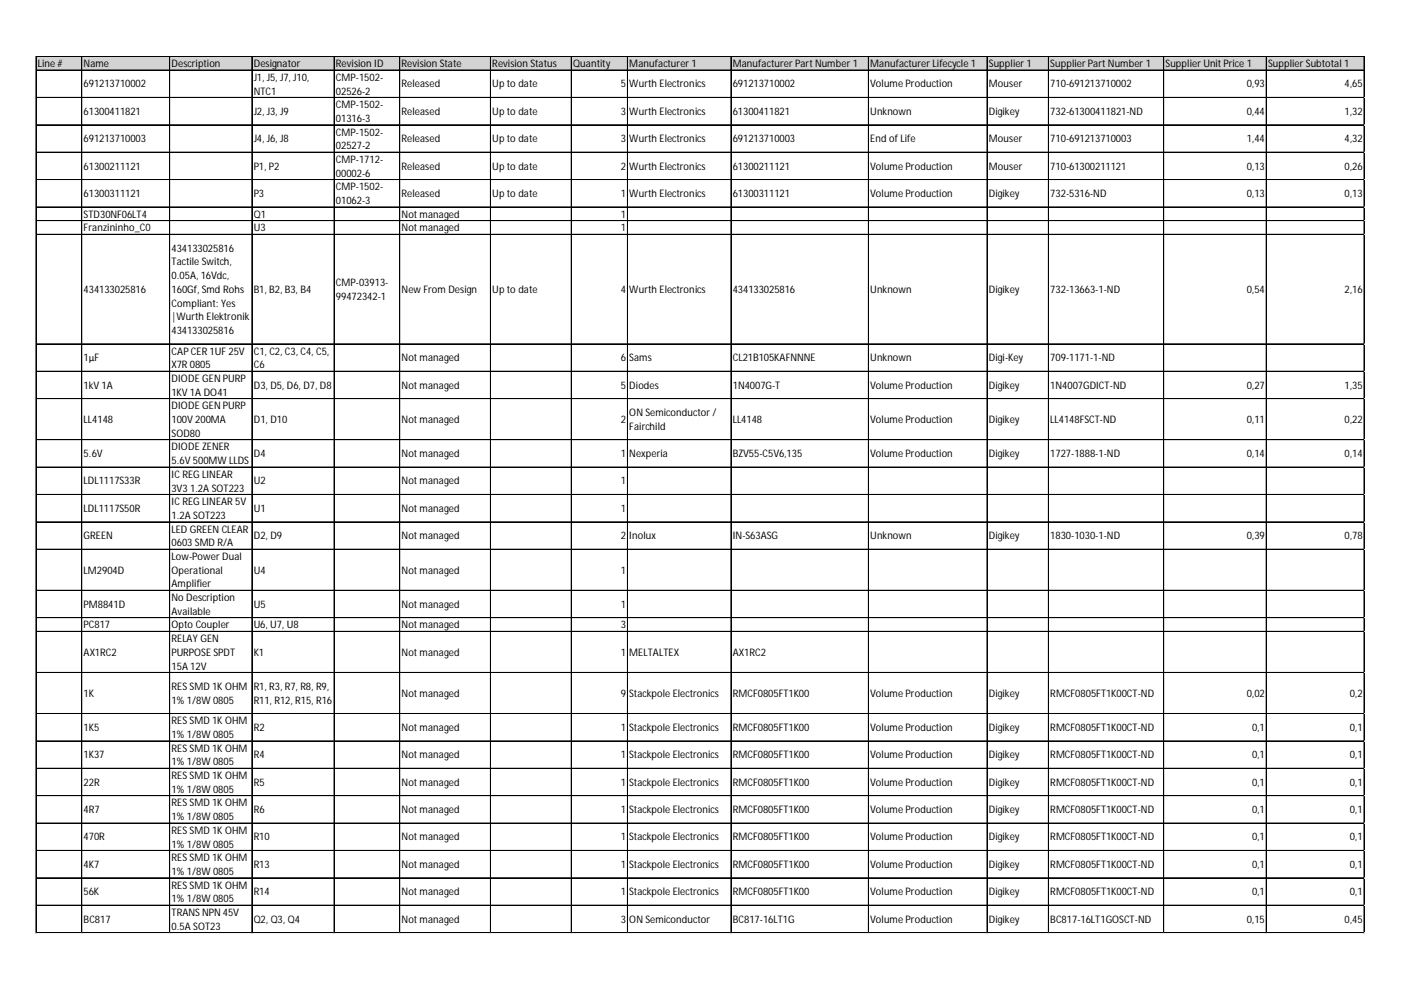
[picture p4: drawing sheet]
<svg xmlns="http://www.w3.org/2000/svg" width="297mm" height="210mm" viewBox="0 0 297 210" stroke-linecap="round" stroke-linejoin="round" font-family="sans-serif">
<defs><g id="words">
<g font-size="2.2">
<text x="8" y="14.2">Line #</text>
<text x="17.7" y="14.2">Name</text>
<text x="36.4" y="14.2">Description</text>
<text x="53.8" y="14.2">Designator</text>
<text x="53.8" y="17.1">J1, J5, J7, J10,</text>
<text x="71.2" y="14.2">Revision ID</text>
<text x="71.2" y="17.1">CMP-1502-</text>
<text x="85.1" y="14.2">Revision State</text>
<text x="104.4" y="14.2">Revision Status</text>
<text x="121.5" y="14.2">Quantity</text>
<text x="133.4" y="14.2">Manufacturer 1</text>
<text x="155.4" y="14.2">Manufacturer PartNumber 1</text>
<text x="184.5" y="14.2">Manufacturer Lifecycle 1</text>
<text x="209.7" y="14.2">Supplier 1</text>
<text x="222.7" y="14.2">SupplierPartNumber 1</text>
<text x="247.1" y="14.2">Supplier UnitPrice 1</text>
<text x="268.9" y="14.2">Supplier Subtotal 1</text>
<text x="17.7" y="18.5">691213710002</text>
<text x="53.8" y="20">NTC1</text>
<text x="71.2" y="20">02526-2</text>
<text x="71.2" y="22.9">CMP-1502-</text>
<text x="85.1" y="18.5">Released</text>
<text x="104.4" y="18.5">Up to date</text>
<text x="131.6" y="18.5">5</text>
<text x="133.4" y="18.5">Wurth Electronics</text>
<text x="155.4" y="18.5">691213710002</text>
<text x="184.5" y="18.5">Volume Production</text>
<text x="209.7" y="18.5">Mouser</text>
<text x="222.7" y="18.5">710-691213710002</text>
<text x="264.3" y="18.5">0,93</text>
<text x="285.1" y="18.5">4,65</text>
<text x="17.7" y="24.3">61300411821</text>
<text x="53.8" y="24.3">J2, J3, J9</text>
<text x="71.2" y="25.8">01316-3</text>
<text x="71.2" y="28.8">CMP-1502-</text>
<text x="85.1" y="24.3">Released</text>
<text x="104.4" y="24.3">Up to date</text>
<text x="131.6" y="24.3">3</text>
<text x="133.4" y="24.3">Wurth Electronics</text>
<text x="155.4" y="24.3">61300411821</text>
<text x="184.5" y="24.3">Unknown</text>
<text x="209.7" y="24.3">Digikey</text>
<text x="222.7" y="24.3">732-61300411821-ND</text>
<text x="264.3" y="24.3">0,44</text>
<text x="285.1" y="24.3">1,32</text>
<text x="17.7" y="30.2">691213710003</text>
<text x="17.7" y="36">61300211121</text>
<text x="53.8" y="30.2">J4, J6, J8</text>
<text x="53.8" y="36">P1, P2</text>
<text x="71.2" y="31.7">02527-2</text>
<text x="71.2" y="34.6">CMP-1712-</text>
<text x="85.1" y="30.2">Released</text>
<text x="85.1" y="36">Released</text>
<text x="104.4" y="30.2">Up to date</text>
<text x="104.4" y="36">Up to date</text>
<text x="131.6" y="30.2">3</text>
<text x="131.6" y="36">2</text>
<text x="133.4" y="30.2">Wurth Electronics</text>
<text x="133.4" y="36">Wurth Electronics</text>
<text x="155.4" y="30.2">691213710003</text>
<text x="155.4" y="36">61300211121</text>
<text x="184.5" y="30.2">End ofLife</text>
<text x="184.5" y="36">Volume Production</text>
<text x="209.7" y="30.2">Mouser</text>
<text x="209.7" y="36">Mouser</text>
<text x="222.7" y="30.2">710-691213710003</text>
<text x="222.7" y="36">710-61300211121</text>
<text x="264.3" y="30.2">1,44</text>
<text x="264.3" y="36">0,13</text>
<text x="285.1" y="30.2">4,32</text>
<text x="285.1" y="36">0,26</text>
<text x="17.7" y="41.8">61300311121</text>
<text x="53.8" y="41.8">P3</text>
<text x="71.2" y="37.5">00002-6</text>
<text x="71.2" y="40.4">CMP-1502-</text>
<text x="85.1" y="41.8">Released</text>
<text x="104.4" y="41.8">Up to date</text>
<text x="131.6" y="41.8">1</text>
<text x="133.4" y="41.8">Wurth Electronics</text>
<text x="155.4" y="41.8">61300311121</text>
<text x="184.5" y="41.8">Volume Production</text>
<text x="209.7" y="41.8">Digikey</text>
<text x="222.7" y="41.8">732-5316-ND</text>
<text x="264.3" y="41.8">0,13</text>
<text x="285.1" y="41.8">0,13</text>
<text x="17.7" y="46.2">STD30NF06LT4</text>
<text x="53.8" y="46.2">Q1</text>
<text x="71.2" y="43.3">01062-3</text>
<text x="85.1" y="46.2">Notmanaged</text>
<text x="131.6" y="46.2">1</text>
<text x="17.7" y="49.1">Franzininho_C0</text>
<text x="36.4" y="53.4">434133025816</text>
<text x="53.8" y="49.1">U3</text>
<text x="85.1" y="49.1">Notmanaged</text>
<text x="131.6" y="49.1">1</text>
<text x="36.4" y="56.3">Tactile Switch,</text>
<text x="36.4" y="59.2">0.05A, 16Vdc,</text>
<text x="17.7" y="62.1">434133025816</text>
<text x="36.4" y="62.1">160Gf, Smd Rohs</text>
<text x="36.4" y="65">Compliant: Yes</text>
<text x="53.8" y="62.1">B1, B2, B3, B4</text>
<text x="71.2" y="60.7">CMP-03913-</text>
<text x="71.2" y="63.6">99472342-1</text>
<text x="85.1" y="62.1">NewFrom Design</text>
<text x="104.4" y="62.1">Up to date</text>
<text x="131.6" y="62.1">4</text>
<text x="133.4" y="62.1">Wurth Electronics</text>
<text x="155.4" y="62.1">434133025816</text>
<text x="184.5" y="62.1">Unknown</text>
<text x="209.7" y="62.1">Digikey</text>
<text x="222.7" y="62.1">732-13663-1-ND</text>
<text x="264.3" y="62.1">0,54</text>
<text x="285.1" y="62.1">2,16</text>
<text x="36.4" y="67.9">|Wurth Elektronik</text>
<text x="36.4" y="70.8">434133025816</text>
<text x="17.7" y="76.6">1µF</text>
<text x="36.4" y="75.2">CAPCER 1UF 25V</text>
<text x="53.8" y="75.2">C1, C2, C3, C4, C5,</text>
<text x="85.1" y="76.6">Notmanaged</text>
<text x="131.6" y="76.6">6</text>
<text x="133.4" y="76.6">Sams</text>
<text x="155.4" y="76.6">CL21B105KAFNNNE</text>
<text x="184.5" y="76.6">Unknown</text>
<text x="209.7" y="76.6">Digi-Key</text>
<text x="222.7" y="76.6">709-1171-1-ND</text>
<text x="17.7" y="82.4">1kV 1A</text>
<text x="36.4" y="78.1">X7R 0805</text>
<text x="36.4" y="81">DIODE GEN PURP</text>
<text x="36.4" y="83.9">1KV 1A DO41</text>
<text x="53.8" y="78.1">C6</text>
<text x="53.8" y="82.4">D3, D5, D6, D7, D8</text>
<text x="85.1" y="82.4">Notmanaged</text>
<text x="131.6" y="82.4">5</text>
<text x="133.4" y="82.4">Diodes</text>
<text x="155.4" y="82.4">1N4007G-T</text>
<text x="184.5" y="82.4">Volume Production</text>
<text x="209.7" y="82.4">Digikey</text>
<text x="222.7" y="82.4">1N4007GDICT-ND</text>
<text x="264.3" y="82.4">0,27</text>
<text x="285.1" y="82.4">1,35</text>
<text x="17.7" y="89.7">LL4148</text>
<text x="36.4" y="86.8">DIODE GEN PURP</text>
<text x="36.4" y="89.7">100V 200MA</text>
<text x="53.8" y="89.7">D1, D10</text>
<text x="85.1" y="89.7">Notmanaged</text>
<text x="131.6" y="89.7">2</text>
<text x="133.4" y="88.2">ON Semiconductor /</text>
<text x="155.4" y="89.7">LL4148</text>
<text x="184.5" y="89.7">Volume Production</text>
<text x="209.7" y="89.7">Digikey</text>
<text x="222.7" y="89.7">LL4148FSCT-ND</text>
<text x="264.3" y="89.7">0,11</text>
<text x="285.1" y="89.7">0,22</text>
<text x="36.4" y="92.6">SOD80</text>
<text x="36.4" y="95.5">DIODE ZENER</text>
<text x="133.4" y="91.1">Fairchild</text>
<text x="17.7" y="96.9">5.6V</text>
<text x="36.4" y="98.4">5.6V 500MWLLDS</text>
<text x="36.4" y="101.3">ICREG LINEAR</text>
<text x="53.8" y="96.9">D4</text>
<text x="85.1" y="96.9">Notmanaged</text>
<text x="131.6" y="96.9">1</text>
<text x="133.4" y="96.9">Nexperia</text>
<text x="155.4" y="96.9">BZV55-C5V6,135</text>
<text x="184.5" y="96.9">Volume Production</text>
<text x="209.7" y="96.9">Digikey</text>
<text x="222.7" y="96.9">1727-1888-1-ND</text>
<text x="264.3" y="96.9">0,14</text>
<text x="285.1" y="96.9">0,14</text>
<text x="17.7" y="102.7">LDL1117S33R</text>
<text x="36.4" y="104.2">3V3 1.2A SOT223</text>
<text x="36.4" y="107.1">ICREG LINEAR 5V</text>
<text x="53.8" y="102.7">U2</text>
<text x="85.1" y="102.7">Notmanaged</text>
<text x="131.6" y="102.7">1</text>
<text x="17.7" y="108.5">LDL1117S50R</text>
<text x="36.4" y="110">1.2A SOT223</text>
<text x="36.4" y="112.9">LED GREEN CLEAR</text>
<text x="53.8" y="108.5">U1</text>
<text x="85.1" y="108.5">Notmanaged</text>
<text x="131.6" y="108.5">1</text>
<text x="17.7" y="114.3">GREEN</text>
<text x="36.4" y="115.8">0603 SMD R/A</text>
<text x="36.4" y="118.7">Low-Power Dual</text>
<text x="53.8" y="114.3">D2, D9</text>
<text x="85.1" y="114.3">Notmanaged</text>
<text x="131.6" y="114.3">2</text>
<text x="133.4" y="114.3">Inolux</text>
<text x="155.4" y="114.3">IN-S63ASG</text>
<text x="184.5" y="114.3">Unknown</text>
<text x="209.7" y="114.3">Digikey</text>
<text x="222.7" y="114.3">1830-1030-1-ND</text>
<text x="264.3" y="114.3">0,39</text>
<text x="285.1" y="114.3">0,78</text>
<text x="17.7" y="121.6">LM2904D</text>
<text x="36.4" y="121.6">Operational</text>
<text x="36.4" y="124.5">Amplifier</text>
<text x="53.8" y="121.6">U4</text>
<text x="85.1" y="121.6">Notmanaged</text>
<text x="131.6" y="121.6">1</text>
<text x="17.7" y="128.8">PM8841D</text>
<text x="36.4" y="127.4">No Description</text>
<text x="36.4" y="130.3">Available</text>
<text x="53.8" y="128.8">U5</text>
<text x="85.1" y="128.8">Notmanaged</text>
<text x="131.6" y="128.8">1</text>
<text x="17.7" y="133.3">PC817</text>
<text x="36.4" y="133.3">Opto Coupler</text>
<text x="36.4" y="136.2">RELAY GEN</text>
<text x="53.8" y="133.3">U6, U7, U8</text>
<text x="85.1" y="133.3">Notmanaged</text>
<text x="131.6" y="133.3">3</text>
<text x="17.7" y="139.1">AX1RC2</text>
<text x="36.4" y="139.1">PURPOSE SPDT</text>
<text x="36.4" y="142">15A 12V</text>
<text x="53.8" y="139.1">K1</text>
<text x="85.1" y="139.1">Notmanaged</text>
<text x="131.6" y="139.1">1</text>
<text x="133.4" y="139.1">MELTALTEX</text>
<text x="155.4" y="139.1">AX1RC2</text>
<text x="17.7" y="147.8">1K</text>
<text x="36.4" y="146.3">RES SMD 1K OHM</text>
<text x="36.4" y="149.2">1% 1/8W0805</text>
<text x="53.8" y="146.3">R1, R3, R7, R8, R9,</text>
<text x="53.8" y="149.2">R11, R12, R15, R16</text>
<text x="85.1" y="147.8">Notmanaged</text>
<text x="131.6" y="147.8">9</text>
<text x="133.4" y="147.8">Stackpole Electronics</text>
<text x="155.4" y="147.8">RMCF0805FT1K00</text>
<text x="184.5" y="147.8">Volume Production</text>
<text x="209.7" y="147.8">Digikey</text>
<text x="222.7" y="147.8">RMCF0805FT1K00CT-ND</text>
<text x="264.3" y="147.8">0,02</text>
<text x="286.2" y="147.8">0,2</text>
<text x="17.7" y="155">1K5</text>
<text x="36.4" y="153.6">RES SMD 1K OHM</text>
<text x="53.8" y="155">R2</text>
<text x="85.1" y="155">Notmanaged</text>
<text x="131.6" y="155">1</text>
<text x="133.4" y="155">Stackpole Electronics</text>
<text x="155.4" y="155">RMCF0805FT1K00</text>
<text x="184.5" y="155">Volume Production</text>
<text x="209.7" y="155">Digikey</text>
<text x="222.7" y="155">RMCF0805FT1K00CT-ND</text>
<text x="265.5" y="155">0,1</text>
<text x="286.2" y="155">0,1</text>
<text x="17.7" y="160.8">1K37</text>
<text x="36.4" y="156.5">1% 1/8W0805</text>
<text x="36.4" y="159.4">RES SMD 1K OHM</text>
<text x="53.8" y="160.8">R4</text>
<text x="85.1" y="160.8">Notmanaged</text>
<text x="131.6" y="160.8">1</text>
<text x="133.4" y="160.8">Stackpole Electronics</text>
<text x="155.4" y="160.8">RMCF0805FT1K00</text>
<text x="184.5" y="160.8">Volume Production</text>
<text x="209.7" y="160.8">Digikey</text>
<text x="222.7" y="160.8">RMCF0805FT1K00CT-ND</text>
<text x="265.5" y="160.8">0,1</text>
<text x="286.2" y="160.8">0,1</text>
<text x="17.7" y="166.6">22R</text>
<text x="36.4" y="162.3">1% 1/8W0805</text>
<text x="36.4" y="165.2">RES SMD 1K OHM</text>
<text x="53.8" y="166.6">R5</text>
<text x="85.1" y="166.6">Notmanaged</text>
<text x="131.6" y="166.6">1</text>
<text x="133.4" y="166.6">Stackpole Electronics</text>
<text x="155.4" y="166.6">RMCF0805FT1K00</text>
<text x="184.5" y="166.6">Volume Production</text>
<text x="209.7" y="166.6">Digikey</text>
<text x="222.7" y="166.6">RMCF0805FT1K00CT-ND</text>
<text x="265.5" y="166.6">0,1</text>
<text x="286.2" y="166.6">0,1</text>
<text x="17.7" y="172.4">4R7</text>
<text x="36.4" y="168.1">1% 1/8W0805</text>
<text x="36.4" y="171">RES SMD 1K OHM</text>
<text x="36.4" y="173.9">1% 1/8W0805</text>
<text x="53.8" y="172.4">R6</text>
<text x="85.1" y="172.4">Notmanaged</text>
<text x="131.6" y="172.4">1</text>
<text x="133.4" y="172.4">Stackpole Electronics</text>
<text x="155.4" y="172.4">RMCF0805FT1K00</text>
<text x="184.5" y="172.4">Volume Production</text>
<text x="209.7" y="172.4">Digikey</text>
<text x="222.7" y="172.4">RMCF0805FT1K00CT-ND</text>
<text x="265.5" y="172.4">0,1</text>
<text x="286.2" y="172.4">0,1</text>
<text x="17.7" y="178.2">470R</text>
<text x="36.4" y="176.8">RES SMD 1K OHM</text>
<text x="36.4" y="179.7">1% 1/8W0805</text>
<text x="53.8" y="178.2">R10</text>
<text x="85.1" y="178.2">Notmanaged</text>
<text x="131.6" y="178.2">1</text>
<text x="133.4" y="178.2">Stackpole Electronics</text>
<text x="155.4" y="178.2">RMCF0805FT1K00</text>
<text x="184.5" y="178.2">Volume Production</text>
<text x="209.7" y="178.2">Digikey</text>
<text x="222.7" y="178.2">RMCF0805FT1K00CT-ND</text>
<text x="265.5" y="178.2">0,1</text>
<text x="286.2" y="178.2">0,1</text>
<text x="17.7" y="184">4K7</text>
<text x="36.4" y="182.6">RES SMD 1K OHM</text>
<text x="36.4" y="185.5">1% 1/8W0805</text>
<text x="53.8" y="184">R13</text>
<text x="85.1" y="184">Notmanaged</text>
<text x="131.6" y="184">1</text>
<text x="133.4" y="184">Stackpole Electronics</text>
<text x="155.4" y="184">RMCF0805FT1K00</text>
<text x="184.5" y="184">Volume Production</text>
<text x="209.7" y="184">Digikey</text>
<text x="222.7" y="184">RMCF0805FT1K00CT-ND</text>
<text x="265.5" y="184">0,1</text>
<text x="286.2" y="184">0,1</text>
<text x="17.7" y="189.8">56K</text>
<text x="36.4" y="188.4">RES SMD 1K OHM</text>
<text x="36.4" y="191.3">1% 1/8W0805</text>
<text x="53.8" y="189.8">R14</text>
<text x="85.1" y="189.8">Notmanaged</text>
<text x="131.6" y="189.8">1</text>
<text x="133.4" y="189.8">Stackpole Electronics</text>
<text x="155.4" y="189.8">RMCF0805FT1K00</text>
<text x="184.5" y="189.8">Volume Production</text>
<text x="209.7" y="189.8">Digikey</text>
<text x="222.7" y="189.8">RMCF0805FT1K00CT-ND</text>
<text x="265.5" y="189.8">0,1</text>
<text x="286.2" y="189.8">0,1</text>
<text x="17.7" y="195.6">BC817</text>
<text x="36.4" y="194.2">TRANS NPN 45V</text>
<text x="36.4" y="197.1">0.5A SOT23</text>
<text x="53.8" y="195.6">Q2, Q3, Q4</text>
<text x="85.1" y="195.6">Notmanaged</text>
<text x="131.6" y="195.6">3</text>
<text x="133.4" y="195.6">ON Semiconductor</text>
<text x="155.4" y="195.6">BC817-16LT1G</text>
<text x="184.5" y="195.6">Volume Production</text>
<text x="209.7" y="195.6">Digikey</text>
<text x="222.7" y="195.6">BC817-16LT1GOSCT-ND</text>
<text x="264.3" y="195.6">0,15</text>
<text x="285.1" y="195.6">0,45</text>
</g>
</g></defs>
<path d="M7.7 12h281.6v2.9h-281.6z" fill="#d3d3d3"/>
<g fill="none" stroke="#000" stroke-width=".21">
<path d="M7.6 11.9v185.9M7.7 11.9v185.9M7.7 11.9h281.6M7.7 12h281.6M7.7 14.8h281.6M7.7 14.9h281.6M17.3 12v185.8M17.4 12v185.8M36 12v185.8M53.4 12v185.8M70.8 12v185.8M70.9 12v185.8"/>
<path d="M84.7 12v185.8M84.8 12v185.8M104 12v185.8M121.1 12v185.8M121.2 12v185.8M133 12v185.8M133.1 12v185.8M155 12v185.8M184.2 12l-.1 185.8M209.3 12v185.8M222.3 12v185.8M246.7 12v185.8"/>
<path d="M246.8 12v185.8M268.5 12v185.8M289.2 12v185.8M7.7 20.6l281.6 .1M7.7 26.5h281.6M7.7 32.3h281.6M7.7 38.1h281.6M7.7 43.9h281.6M7.7 46.8h281.6M7.7 49.7h281.6M7.7 72.9h281.6M7.7 78.7h281.6"/>
<path d="M7.7 78.8h281.6M7.7 84.5h281.6M7.7 84.6h281.6M7.7 93.2h281.6M7.7 93.3h281.6M7.7 99h281.6M7.7 99.1h281.6M7.7 104.8h281.6M7.7 104.9h281.6M7.7 110.6h281.6M7.7 110.7h281.6M7.7 116.4h281.6"/>
<path d="M7.7 116.5h281.6M7.7 125.2h281.6M7.7 131h281.6M7.7 133.9h281.6M7.7 142.6h281.6M7.7 151.3h281.6M7.7 157.1h281.6M7.7 162.9h281.6M7.7 168.7h281.6M7.7 174.5h281.6M7.7 180.3h281.6M7.7 180.4h281.6"/>
<path d="M7.7 186.1h281.6M7.7 186.2h281.6M7.7 191.9h281.6M7.7 192h281.6M7.7 197.7h281.6M7.7 197.8h281.6"/>
</g>
<path d="M7.6 197.8v.1" fill="none" stroke="#d4d4d4" stroke-width=".21"/>
<path d="M7.6 197.8l.1 .1z" fill="#d4d4d4"/>
<path d="M17.3 197.8v.1" fill="none" stroke="#d4d4d4" stroke-width=".21"/>
<path d="M17.3 197.8l.1 .1z" fill="#d4d4d4"/>
<path d="M36 197.8v.1" fill="none" stroke="#d4d4d4" stroke-width=".21"/>
<path d="M36 197.8l.1 .1z" fill="#d4d4d4"/>
<path d="M53.4 197.8v.1" fill="none" stroke="#d4d4d4" stroke-width=".21"/>
<path d="M53.4 197.8l.1 .1z" fill="#d4d4d4"/>
<path d="M70.8 197.8v.1" fill="none" stroke="#d4d4d4" stroke-width=".21"/>
<path d="M70.8 197.8l.1 .1z" fill="#d4d4d4"/>
<path d="M84.7 197.8v.1" fill="none" stroke="#d4d4d4" stroke-width=".21"/>
<path d="M84.7 197.8l.1 .1z" fill="#d4d4d4"/>
<path d="M104 197.8v.1" fill="none" stroke="#d4d4d4" stroke-width=".21"/>
<path d="M104 197.8l.1 .1z" fill="#d4d4d4"/>
<path d="M121.1 197.8v.1" fill="none" stroke="#d4d4d4" stroke-width=".21"/>
<path d="M121.1 197.8l.1 .1z" fill="#d4d4d4"/>
<path d="M133 197.8v.1" fill="none" stroke="#d4d4d4" stroke-width=".21"/>
<path d="M133 197.8l.1 .1z" fill="#d4d4d4"/>
<path d="M155 197.8v.1" fill="none" stroke="#d4d4d4" stroke-width=".21"/>
<path d="M155 197.8l.1 .1z" fill="#d4d4d4"/>
<path d="M184.1 197.8v.1" fill="none" stroke="#d4d4d4" stroke-width=".21"/>
<path d="M184.1 197.8l.1 .1z" fill="#d4d4d4"/>
<path d="M209.3 197.8v.1" fill="none" stroke="#d4d4d4" stroke-width=".21"/>
<path d="M209.3 197.8l.1 .1z" fill="#d4d4d4"/>
<path d="M222.3 197.8v.1" fill="none" stroke="#d4d4d4" stroke-width=".21"/>
<path d="M222.3 197.8l.1 .1z" fill="#d4d4d4"/>
<path d="M246.7 197.8v.1" fill="none" stroke="#d4d4d4" stroke-width=".21"/>
<path d="M246.7 197.8l.1 .1z" fill="#d4d4d4"/>
<path d="M268.5 197.8v.1" fill="none" stroke="#d4d4d4" stroke-width=".21"/>
<path d="M268.5 197.8l.1 .1z" fill="#d4d4d4"/>
<path d="M289.2 197.8v.1" fill="none" stroke="#d4d4d4" stroke-width=".21"/>
<path d="M289.2 197.8l.1 .1z" fill="#d4d4d4"/>
<path d="M289.3 20.6h.1" fill="none" stroke="#d4d4d4" stroke-width=".21"/>
<path d="M289.3 20.6v.1z" fill="#d4d4d4"/>
<path d="M289.3 26.5h.1" fill="none" stroke="#d4d4d4" stroke-width=".21"/>
<path d="M289.3 26.5v.1z" fill="#d4d4d4"/>
<path d="M289.3 32.3h.1" fill="none" stroke="#d4d4d4" stroke-width=".21"/>
<path d="M289.3 32.3v.1z" fill="#d4d4d4"/>
<path d="M289.3 38.1h.1" fill="none" stroke="#d4d4d4" stroke-width=".21"/>
<path d="M289.3 38.1v.1z" fill="#d4d4d4"/>
<path d="M289.3 43.9h.1" fill="none" stroke="#d4d4d4" stroke-width=".21"/>
<path d="M289.3 43.9v.1z" fill="#d4d4d4"/>
<path d="M289.3 46.8h.1" fill="none" stroke="#d4d4d4" stroke-width=".21"/>
<path d="M289.3 46.8v.1z" fill="#d4d4d4"/>
<path d="M289.3 49.7h.1" fill="none" stroke="#d4d4d4" stroke-width=".21"/>
<path d="M289.3 49.7v.1z" fill="#d4d4d4"/>
<path d="M289.3 72.9h.1" fill="none" stroke="#d4d4d4" stroke-width=".21"/>
<path d="M289.3 72.9v.1z" fill="#d4d4d4"/>
<path d="M289.3 78.7h.1" fill="none" stroke="#d4d4d4" stroke-width=".21"/>
<path d="M289.3 78.7v.1z" fill="#d4d4d4"/>
<path d="M289.3 84.5h.1" fill="none" stroke="#d4d4d4" stroke-width=".21"/>
<path d="M289.3 84.5v.1z" fill="#d4d4d4"/>
<path d="M289.3 93.2h.1" fill="none" stroke="#d4d4d4" stroke-width=".21"/>
<path d="M289.3 93.2v.1z" fill="#d4d4d4"/>
<path d="M289.3 99h.1" fill="none" stroke="#d4d4d4" stroke-width=".21"/>
<path d="M289.3 99v.1z" fill="#d4d4d4"/>
<path d="M289.3 104.8h.1" fill="none" stroke="#d4d4d4" stroke-width=".21"/>
<path d="M289.3 104.8v.1z" fill="#d4d4d4"/>
<path d="M289.3 110.6h.1" fill="none" stroke="#d4d4d4" stroke-width=".21"/>
<path d="M289.3 110.6v.1z" fill="#d4d4d4"/>
<path d="M289.3 116.4h.1" fill="none" stroke="#d4d4d4" stroke-width=".21"/>
<path d="M289.3 116.4v.1z" fill="#d4d4d4"/>
<path d="M289.3 125.2h.1" fill="none" stroke="#d4d4d4" stroke-width=".21"/>
<path d="M289.3 125.2v.1z" fill="#d4d4d4"/>
<path d="M289.3 131h.1" fill="none" stroke="#d4d4d4" stroke-width=".21"/>
<path d="M289.3 131v.1z" fill="#d4d4d4"/>
<path d="M289.3 133.9h.1" fill="none" stroke="#d4d4d4" stroke-width=".21"/>
<path d="M289.3 133.9v.1z" fill="#d4d4d4"/>
<path d="M289.3 142.6h.1" fill="none" stroke="#d4d4d4" stroke-width=".21"/>
<path d="M289.3 142.6v.1z" fill="#d4d4d4"/>
<path d="M289.3 151.3h.1" fill="none" stroke="#d4d4d4" stroke-width=".21"/>
<path d="M289.3 151.3v.1z" fill="#d4d4d4"/>
<path d="M289.3 157.1h.1" fill="none" stroke="#d4d4d4" stroke-width=".21"/>
<path d="M289.3 157.1v.1z" fill="#d4d4d4"/>
<path d="M289.3 162.9h.1" fill="none" stroke="#d4d4d4" stroke-width=".21"/>
<path d="M289.3 162.9v.1z" fill="#d4d4d4"/>
<path d="M289.3 168.7h.1" fill="none" stroke="#d4d4d4" stroke-width=".21"/>
<path d="M289.3 168.7v.1z" fill="#d4d4d4"/>
<path d="M289.3 174.5h.1" fill="none" stroke="#d4d4d4" stroke-width=".21"/>
<path d="M289.3 174.5v.1z" fill="#d4d4d4"/>
<path d="M289.3 180.3h.1" fill="none" stroke="#d4d4d4" stroke-width=".21"/>
<path d="M289.3 180.3v.1z" fill="#d4d4d4"/>
<path d="M289.3 186.1h.1" fill="none" stroke="#d4d4d4" stroke-width=".21"/>
<path d="M289.3 186.1v.1z" fill="#d4d4d4"/>
<path d="M289.3 191.9h.1" fill="none" stroke="#d4d4d4" stroke-width=".21"/>
<path d="M289.3 191.9v.1z" fill="#d4d4d4"/>
<path d="M289.3 197.7h.1" fill="none" stroke="#d4d4d4" stroke-width=".21"/>
<path d="M289.3 197.7v.1z" fill="#d4d4d4"/>
<use href="#words"/>
</svg>
